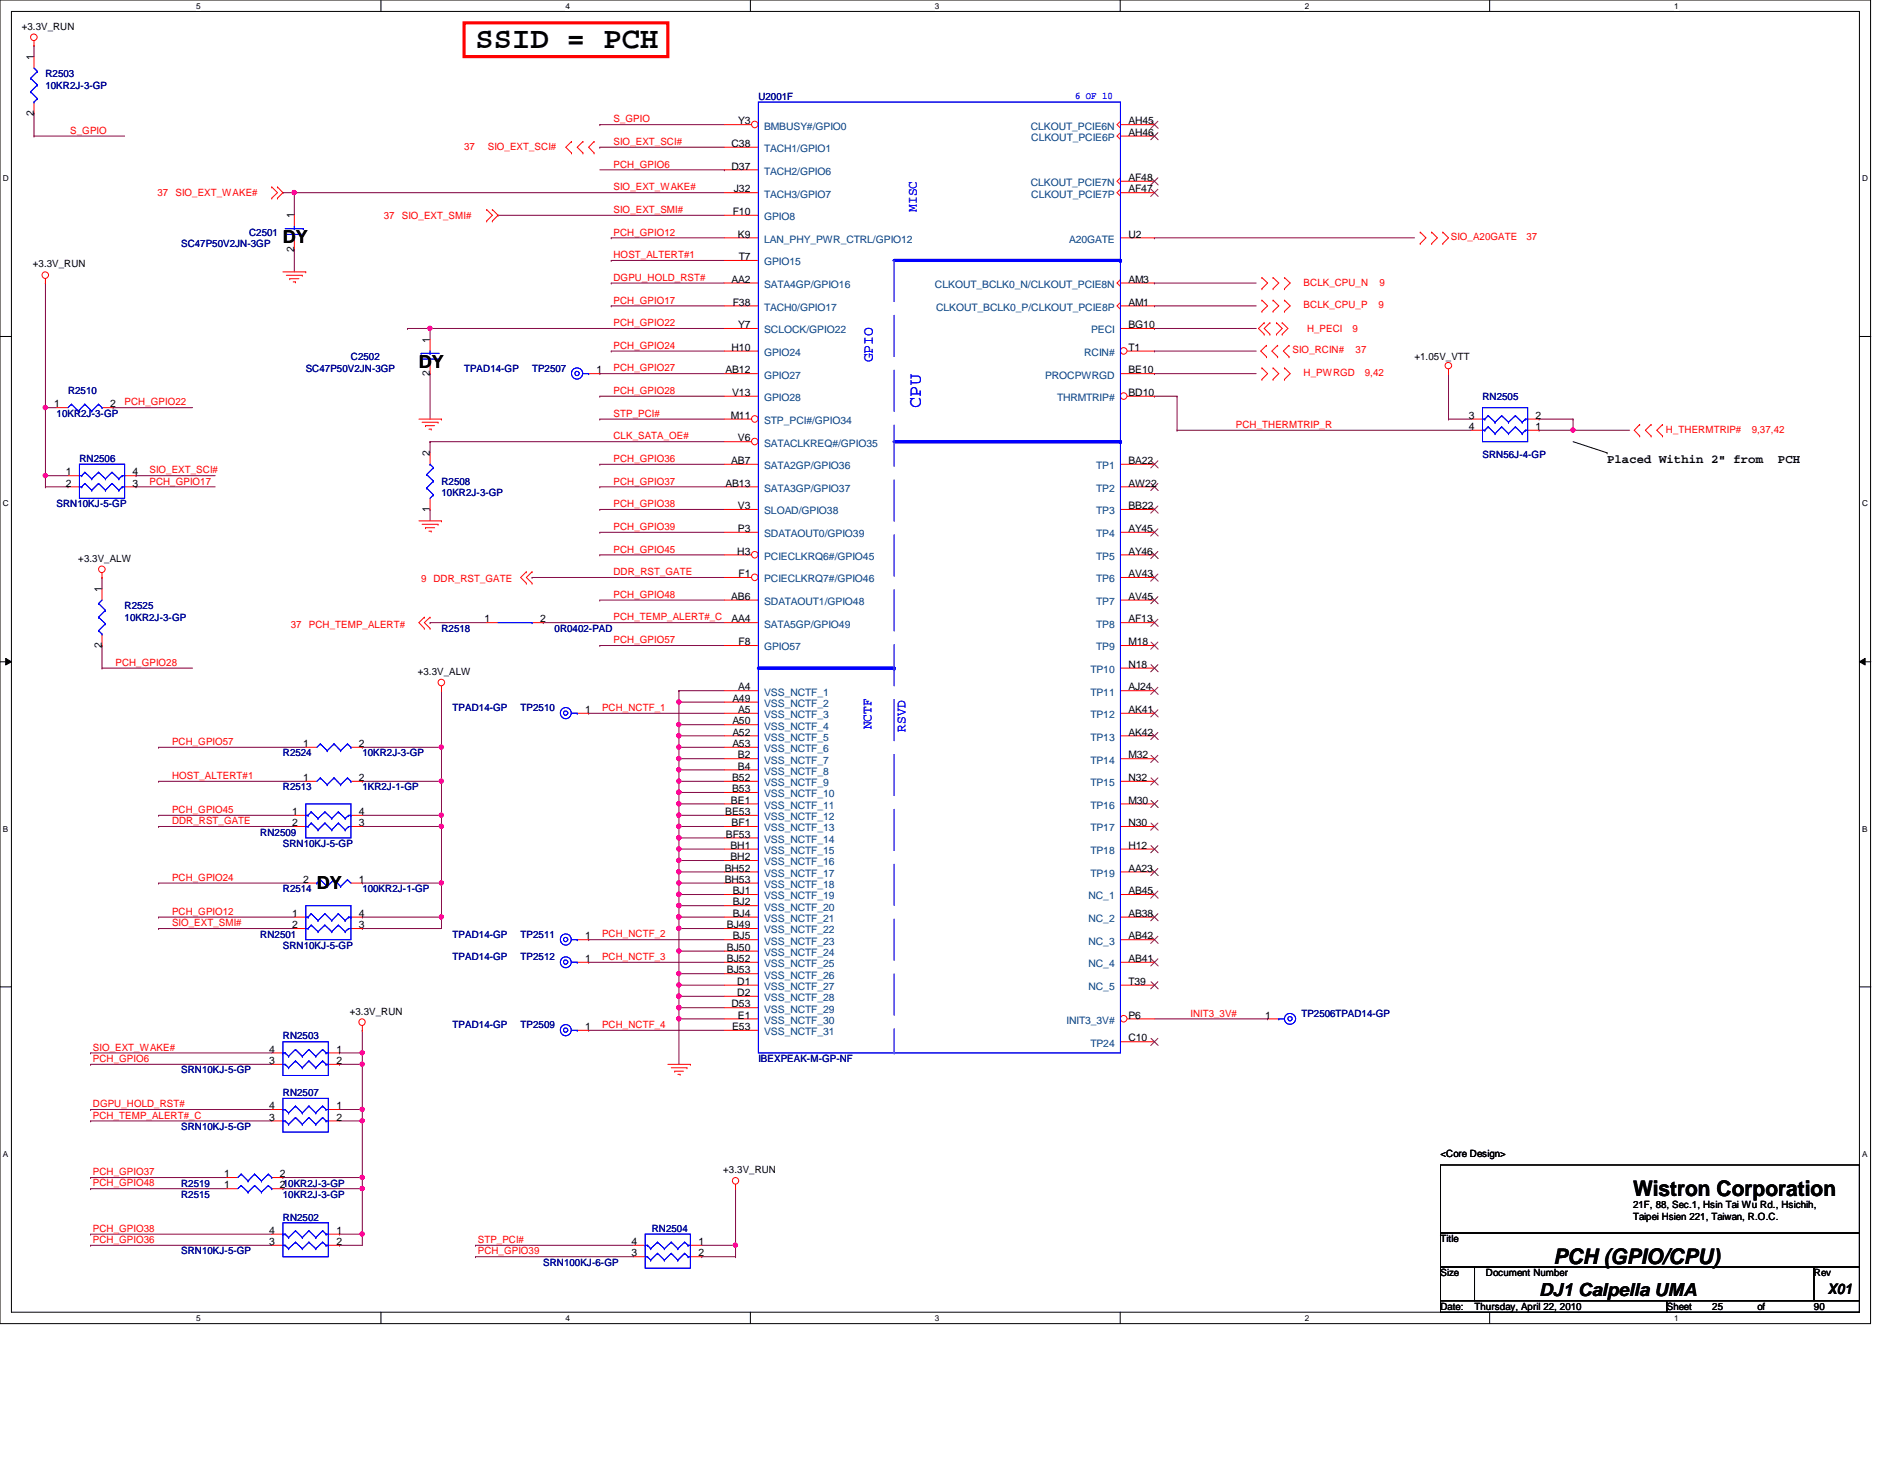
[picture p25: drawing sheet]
<svg xmlns="http://www.w3.org/2000/svg" width="279mm" height="216mm" viewBox="0 0 279 216" stroke-linecap="round" stroke-linejoin="round" font-family="sans-serif">
<defs><g id="words">
<text font-size="4.5" x="70.4" y="7.2">SSID = PCH</text>
<g font-size="3.2">
<text x="241.9" y="177.2">Wistron Corporation</text>
<text x="230.2" y="187.1">PCH (GPIO/CPU)</text>
</g>
<g font-size="2.7">
<text x="41.9" y="36">DY</text>
<text x="62.1" y="54.4">DY</text>
<text x="46.9" y="131.6">DY</text>
<text x="228" y="191.9">DJ1 Calpella UMA</text>
</g>
<text font-size="2.7" fill="#00f" x="136.4" y="60.4" transform="rotate(-90 136.4 60.4)">CPU</text>
<text font-size="2.2" fill="#00f" x="129.3" y="53.7" transform="rotate(-90 129.3 53.7)">GPIO</text>
<text font-size="2.2" x="270.8" y="191.6">X01</text>
<g font-size="2" fill="#00f">
<text x="135.8" y="31.4" transform="rotate(-90 135.8 31.4)">MISC</text>
<text x="129.1" y="108" transform="rotate(-90 129.1 108)">NCTF</text>
<text x="134.2" y="108.3" transform="rotate(-90 134.2 108.3)">RSVD</text>
</g>
<g font-size="1.8">
<text x="238.1" y="68.6">Placed Within 2&quot; from</text>
<text x="263.4" y="68.6">PCH</text>
</g>
<g font-size="1.5">
<text x="3.2" y="4.4">+3.3V_RUN</text>
<text x="5" y="8.9" transform="rotate(-90 5 8.9)">1</text>
<text x="5" y="17.1" transform="rotate(-90 5 17.1)">2</text>
<text x="108.4" y="21.8">C38</text>
<text x="109.3" y="18.4">Y3</text>
<text x="167.2" y="18.4">AH45</text>
<text x="167.2" y="20.1">AH46</text>
<text x="108.4" y="25.1">D37</text>
<text x="108.7" y="28.5">J32</text>
<text x="167.2" y="26.8">AF48</text>
<text x="167.2" y="28.5">AF47</text>
<text x="43.6" y="32.3" transform="rotate(-90 43.6 32.3)">1</text>
<text x="108.5" y="31.8">F10</text>
<text x="109.3" y="35.2">K9</text>
<text x="167.2" y="35.2">U2</text>
<text x="4.9" y="39.6">+3.3V_RUN</text>
<text x="43.6" y="37.3" transform="rotate(-90 43.6 37.3)">2</text>
<text x="108.4" y="41.9">AA2</text>
<text x="109.4" y="38.5">T7</text>
<text x="167.2" y="41.9">AM3</text>
<text x="108.5" y="45.3">F38</text>
<text x="167.2" y="45.3">AM1</text>
<text x="63.7" y="50.8" transform="rotate(-90 63.7 50.8)">1</text>
<text x="108.4" y="51.9">H10</text>
<text x="109.3" y="48.6">Y7</text>
<text x="167.2" y="51.9">T1</text>
<text x="167.2" y="48.6">BG10</text>
<text x="209.5" y="53.3">+1.05V_VTT</text>
<text x="63.7" y="55.7" transform="rotate(-90 63.7 55.7)">2</text>
<text x="88.4" y="55.3">1</text>
<text x="107.5" y="55.3">AB12</text>
<text x="108.5" y="58.6">V13</text>
<text x="167.2" y="55.3">BE10</text>
<text x="167.2" y="58.6">BD10</text>
<text x="8" y="60.3">1</text>
<text x="16.3" y="60.3">2</text>
<text x="108.2" y="62">M11</text>
<text x="109.3" y="65.4">V6</text>
<text x="217.6" y="62">3</text>
<text x="217.6" y="63.7">4</text>
<text x="227.5" y="63.7">1</text>
<text x="227.5" y="62">2</text>
<text x="9.7" y="70.4">1</text>
<text x="19.6" y="70.4">4</text>
<text x="63.7" y="67.6" transform="rotate(-90 63.7 67.6)">2</text>
<text x="108.3" y="68.7">AB7</text>
<text x="167.2" y="68.7">BA22</text>
<text x="9.7" y="72.1">2</text>
<text x="19.6" y="72.1">3</text>
<text x="63.7" y="75.8" transform="rotate(-90 63.7 75.8)">1</text>
<text x="107.5" y="72.1">AB13</text>
<text x="109.3" y="75.4">V3</text>
<text x="167.2" y="75.4">BB22</text>
<text x="167.2" y="72.1">AW22</text>
<text x="11.6" y="83.2">+3.3V_ALW</text>
<text x="109.2" y="82.1">H3</text>
<text x="109.3" y="78.8">P3</text>
<text x="167.2" y="82.1">AY46</text>
<text x="167.2" y="78.8">AY45</text>
<text x="15.1" y="87.7" transform="rotate(-90 15.1 87.7)">1</text>
<text x="108.3" y="88.8">AB6</text>
<text x="109.4" y="85.5">F1</text>
<text x="167.2" y="85.5">AV43</text>
<text x="167.2" y="88.8">AV45</text>
<text x="15.1" y="95.9" transform="rotate(-90 15.1 95.9)">2</text>
<text x="71.8" y="92.2">1</text>
<text x="80" y="92.2">2</text>
<text x="108.4" y="92.2">AA4</text>
<text x="109.4" y="95.5">F8</text>
<text x="167.2" y="95.5">M18</text>
<text x="167.2" y="92.2">AF13</text>
<text x="61.9" y="99.9">+3.3V_ALW</text>
<text x="167.2" y="98.9">N18</text>
<text x="86.7" y="105.6">1</text>
<text x="108.5" y="103.9">A49</text>
<text x="108.5" y="107.3">A50</text>
<text x="109.3" y="102.2">A4</text>
<text x="109.3" y="105.6">A5</text>
<text x="167.2" y="102.2">AJ24</text>
<text x="167.2" y="105.6">AK41</text>
<text x="44.9" y="110.6">1</text>
<text x="53.2" y="110.6">2</text>
<text x="108.5" y="108.9">A52</text>
<text x="108.5" y="110.6">A53</text>
<text x="109.3" y="112.3">B2</text>
<text x="109.3" y="114">B4</text>
<text x="167.2" y="108.9">AK42</text>
<text x="167.2" y="112.3">M32</text>
<text x="44.9" y="115.7">1</text>
<text x="53.2" y="115.7">2</text>
<text x="108.3" y="119">BE1</text>
<text x="108.5" y="115.7">B52</text>
<text x="108.5" y="117.3">B53</text>
<text x="167.2" y="119">M30</text>
<text x="167.2" y="115.7">N32</text>
<text x="43.3" y="120.7">1</text>
<text x="43.3" y="122.3">2</text>
<text x="53.2" y="122.3">3</text>
<text x="53.2" y="120.7">4</text>
<text x="107.4" y="120.7">BE53</text>
<text x="107.5" y="124">BF53</text>
<text x="108.2" y="125.7">BH1</text>
<text x="108.4" y="122.3">BF1</text>
<text x="167.2" y="122.3">N30</text>
<text x="167.2" y="125.7">H12</text>
<text x="44.9" y="130.7">2</text>
<text x="53.2" y="130.7">1</text>
<text x="107.4" y="129.1">BH52</text>
<text x="107.4" y="130.7">BH53</text>
<text x="108.2" y="127.4">BH2</text>
<text x="167.2" y="129.1">AA23</text>
<text x="43.3" y="135.8">1</text>
<text x="43.3" y="137.5">2</text>
<text x="53.2" y="137.5">3</text>
<text x="53.2" y="135.8">4</text>
<text x="107.7" y="137.5">BJ49</text>
<text x="108.5" y="132.4">BJ1</text>
<text x="108.5" y="134.1">BJ2</text>
<text x="108.5" y="135.8">BJ4</text>
<text x="167.2" y="132.4">AB45</text>
<text x="167.2" y="135.8">AB38</text>
<text x="86.7" y="142.5">1</text>
<text x="86.7" y="139.1">1</text>
<text x="107.7" y="140.8">BJ50</text>
<text x="107.7" y="142.5">BJ52</text>
<text x="108.5" y="139.1">BJ5</text>
<text x="167.2" y="139.1">AB42</text>
<text x="167.2" y="142.5">AB41</text>
<text x="107.7" y="144.1">BJ53</text>
<text x="108.4" y="149.2">D53</text>
<text x="109.2" y="145.8">D1</text>
<text x="109.2" y="147.5">D2</text>
<text x="167.2" y="145.8">T39</text>
<text x="39.9" y="155.9">4</text>
<text x="49.8" y="155.9">1</text>
<text x="51.8" y="150.2">+3.3V_RUN</text>
<text x="86.7" y="152.5">1</text>
<text x="108.5" y="152.5">E53</text>
<text x="109.3" y="150.8">E1</text>
<text x="167.2" y="150.8">P6</text>
<text x="167.2" y="154.2">C10</text>
<text x="187.4" y="150.8">1</text>
<text x="39.9" y="157.6">3</text>
<text x="49.8" y="157.6">2</text>
<text x="39.9" y="165.9">3</text>
<text x="39.9" y="164.3">4</text>
<text x="49.8" y="164.3">1</text>
<text x="49.8" y="165.9">2</text>
<text x="107.1" y="173.7">+3.3V_RUN</text>
<text x="213.4" y="171.4">&lt;Core Design&gt;</text>
<text x="33.2" y="174.3">1</text>
<text x="33.2" y="176">1</text>
<text x="41.4" y="174.3">2</text>
<text x="41.4" y="176">210KR2J-3-GP</text>
<text x="241.9" y="178.9">21F, 88, Sec.1, Hsin Tai Wu Rd., Hsichih,</text>
<text x="39.9" y="184.4">3</text>
<text x="39.9" y="182.7">4</text>
<text x="49.8" y="182.7">1</text>
<text x="49.8" y="184.4">2</text>
<text x="93.6" y="184.4">4</text>
<text x="103.5" y="184.4">1</text>
<text x="213.4" y="183.9">Title</text>
<text x="241.9" y="180.6">Taipei Hsien 221, Taiwan, R.O.C.</text>
<text x="93.6" y="186.1">3</text>
<text x="103.5" y="186.1">2</text>
<text x="213.4" y="189">Size</text>
<text x="220.1" y="189">Document Number</text>
<text x="268.7" y="189">Rev</text>
<text x="213.4" y="194">Date:</text>
<text x="218.4" y="194">Thursday, April 22, 2010</text>
<text x="246.9" y="194">Sheet</text>
<text x="253.7" y="194">25</text>
<text x="260.3" y="194">of</text>
<text x="268.7" y="194">90</text>
</g>
<g font-size="1.5" fill="#000080">
<text x="6.7" y="11.4">R2503</text>
<text x="6.7" y="13.1">10KR2J-3-GP</text>
<text x="112.4" y="14.8">U2001F</text>
<text x="36.9" y="34.9">C2501</text>
<text x="26.8" y="36.6">SC47P50V2JN-3GP</text>
<text x="52" y="53.3">C2502</text>
<text x="10.1" y="58.4">R2510</text>
<text x="45.3" y="55">SC47P50V2JN-3GP</text>
<text x="68.7" y="55">TPAD14-GP</text>
<text x="78.8" y="55">TP2507</text>
<text x="219.6" y="59.2">RN2505</text>
<text x="8.4" y="61.7">10KR2J-3-GP</text>
<text x="11.8" y="68.4">RN2506</text>
<text x="65.4" y="71.8">R2508</text>
<text x="219.6" y="67.8">SRN56J-4-GP</text>
<text x="8.4" y="75.1">SRN10KJ-5-GP</text>
<text x="65.4" y="73.4">10KR2J-3-GP</text>
<text x="18.5" y="90.2">R2525</text>
<text x="18.5" y="91.9">10KR2J-3-GP</text>
<text x="65.4" y="93.6">R2518</text>
<text x="82.2" y="93.6">0R0402-PAD</text>
<text x="67.1" y="105.3">TPAD14-GP</text>
<text x="77.1" y="105.3">TP2510</text>
<text x="41.9" y="112">R2524</text>
<text x="53.7" y="112">10KR2J-3-GP</text>
<text x="41.9" y="117.1">R2513</text>
<text x="53.7" y="117.1">1KR2J-1-GP</text>
<text x="38.6" y="123.7">RN2509</text>
<text x="41.9" y="125.4">SRN10KJ-5-GP</text>
<text x="41.9" y="132.1">R2514</text>
<text x="53.7" y="132.1">100KR2J-1-GP</text>
<text x="38.6" y="138.9">RN2501</text>
<text x="41.9" y="140.5">SRN10KJ-5-GP</text>
<text x="67.1" y="142.2">TPAD14-GP</text>
<text x="67.1" y="138.9">TPAD14-GP</text>
<text x="77.1" y="142.2">TP2512</text>
<text x="77.1" y="138.9">TP2511</text>
<text x="41.9" y="153.9">RN2503</text>
<text x="67.1" y="152.2">TPAD14-GP</text>
<text x="77.1" y="152.2">TP2509</text>
<text x="192.8" y="150.6">TP2506TPAD14-GP</text>
<text x="26.8" y="159">SRN10KJ-5-GP</text>
<text x="112.4" y="157.3">IBEXPEAK-M-GP-NF</text>
<text x="26.8" y="167.3">SRN10KJ-5-GP</text>
<text x="41.9" y="162.3">RN2507</text>
<text x="26.8" y="175.7">R2519</text>
<text x="26.8" y="177.4">R2515</text>
<text x="41.9" y="177.4">10KR2J-3-GP</text>
<text x="26.8" y="185.8">SRN10KJ-5-GP</text>
<text x="41.9" y="180.8">RN2502</text>
<text x="96.6" y="182.4">RN2504</text>
<text x="80.5" y="187.5">SRN100KJ-6-GP</text>
</g>
<text font-size="1.5" fill="#00f" x="159.3" y="14.6">6 OF 10</text>
<g font-size="1.5" fill="#f00">
<text x="10.4" y="19.8">S_GPIO</text>
<text x="68.7" y="22.1">37</text>
<text x="72.3" y="22.1">SIO_EXT_SCI#</text>
<text x="90.9" y="18.1">S_GPIO</text>
<text x="90.9" y="21.5">SIO_EXT_SCI#</text>
<text x="23.3" y="29">37</text>
<text x="26" y="29">SIO_EXT_WAKE#</text>
<text x="90.9" y="28.2">SIO_EXT_WAKE#</text>
<text x="90.9" y="24.8">PCH_GPIO6</text>
<text x="56.9" y="32.4">37</text>
<text x="59.5" y="32.4">SIO_EXT_SMI#</text>
<text x="90.9" y="31.5">SIO_EXT_SMI#</text>
<text x="90.9" y="34.9">PCH_GPIO12</text>
<text x="214.9" y="35.6">SIO_A20GATE</text>
<text x="226.1" y="35.6">37</text>
<text x="90.9" y="41.6">DGPU_HOLD_RST#</text>
<text x="90.9" y="38.2">HOST_ALTERT#1</text>
<text x="90.9" y="45">PCH_GPIO17</text>
<text x="193.1" y="42.3">BCLK_CPU_N</text>
<text x="193.1" y="45.6">BCLK_CPU_P</text>
<text x="204.2" y="45.6">9</text>
<text x="204.4" y="42.3">9</text>
<text x="90.9" y="48.3">PCH_GPIO22</text>
<text x="90.9" y="51.6">PCH_GPIO24</text>
<text x="191.5" y="52.3">SIO_RCIN#</text>
<text x="193.6" y="49.1">H_PECI</text>
<text x="200.4" y="49.1">9</text>
<text x="200.8" y="52.3">37</text>
<text x="90.9" y="58.3">PCH_GPIO28</text>
<text x="90.9" y="55">PCH_GPIO27</text>
<text x="193.1" y="55.7">H_PWRGD</text>
<text x="202.2" y="55.7">9,42</text>
<text x="18.5" y="60">PCH_GPIO22</text>
<text x="90.9" y="65.1">CLK_SATA_OE#</text>
<text x="90.9" y="61.7">STP_PCI#</text>
<text x="183.1" y="63.4">PCH_THERMTRIP_R</text>
<text x="246.8" y="64.1">H_THERMTRIP#</text>
<text x="259.5" y="64.1">9,37,42</text>
<text x="22.1" y="71.8">PCH_GPIO17</text>
<text x="22.1" y="70.1">SIO_EXT_SCI#</text>
<text x="90.9" y="68.4">PCH_GPIO36</text>
<text x="90.9" y="71.8">PCH_GPIO37</text>
<text x="90.9" y="75.1">PCH_GPIO38</text>
<text x="90.9" y="78.5">PCH_GPIO39</text>
<text x="90.9" y="81.8">PCH_GPIO45</text>
<text x="62.4" y="86.2">9 DDR_RST_GATE</text>
<text x="90.9" y="88.5">PCH_GPIO48</text>
<text x="90.9" y="85.2">DDR_RST_GATE</text>
<text x="43.1" y="92.9">37</text>
<text x="45.8" y="92.9">PCH_TEMP_ALERT#</text>
<text x="90.9" y="91.9">PCH_TEMP_ALERT#_C</text>
<text x="90.9" y="95.2">PCH_GPIO57</text>
<text x="17.1" y="98.6">PCH_GPIO28</text>
<text x="89.2" y="105.3">PCH_NCTF_1</text>
<text x="25.5" y="110.3">PCH_GPIO57</text>
<text x="25.5" y="115.4">HOST_ALTERT#1</text>
<text x="25.5" y="120.4">PCH_GPIO45</text>
<text x="25.5" y="122">DDR_RST_GATE</text>
<text x="25.5" y="130.4">PCH_GPIO24</text>
<text x="25.5" y="137.2">SIO_EXT_SMI#</text>
<text x="25.5" y="135.5">PCH_GPIO12</text>
<text x="89.2" y="138.8">PCH_NCTF_2</text>
<text x="89.2" y="142.2">PCH_NCTF_3</text>
<text x="13.8" y="155.6">SIO_EXT_WAKE#</text>
<text x="89.2" y="152.2">PCH_NCTF_4</text>
<text x="176.4" y="150.5">INIT3_3V#</text>
<text x="13.8" y="157.3">PCH_GPIO6</text>
<text x="13.8" y="164">DGPU_HOLD_RST#</text>
<text x="13.8" y="165.7">PCH_TEMP_ALERT#_C</text>
<text x="13.8" y="174">PCH_GPIO37</text>
<text x="13.8" y="175.7">PCH_GPIO48</text>
<text x="13.8" y="184.1">PCH_GPIO36</text>
<text x="13.8" y="182.4">PCH_GPIO38</text>
<text x="70.8" y="185.8">PCH_GPIO39</text>
<text x="70.8" y="184.1">STP_PCI#</text>
</g>
<g font-size="1.5" fill="#004080">
<text x="113.2" y="19.2">BMBUSY#/GPIO0</text>
<text x="113.2" y="22.5">TACH1/GPIO1</text>
<text x="152.7" y="19.2">CLKOUT_PCIE6N</text>
<text x="152.8" y="20.9">CLKOUT_PCIE6P</text>
<text x="113.2" y="25.9">TACH2/GPIO6</text>
<text x="113.2" y="29.3">TACH3/GPIO7</text>
<text x="152.7" y="27.6">CLKOUT_PCIE7N</text>
<text x="152.8" y="29.3">CLKOUT_PCIE7P</text>
<text x="113.2" y="35.9">LAN_PHY_PWR_CTRL/GPIO12</text>
<text x="113.2" y="32.6">GPIO8</text>
<text x="158.4" y="35.9">A20GATE</text>
<text x="113.2" y="39.3">GPIO15</text>
<text x="113.2" y="46">TACH0/GPIO17</text>
<text x="113.2" y="42.6">SATA4GP/GPIO16</text>
<text x="138.5" y="42.6">CLKOUT_BCLK0_N/CLKOUT_PCIE8N</text>
<text x="138.7" y="46">CLKOUT_BCLK0_P/CLKOUT_PCIE8P</text>
<text x="113.2" y="52.7">GPIO24</text>
<text x="113.2" y="49.4">SCLOCK/GPIO22</text>
<text x="160.6" y="52.7">RCIN#</text>
<text x="161.6" y="49.4">PECI</text>
<text x="113.2" y="56">GPIO27</text>
<text x="113.2" y="59.4">GPIO28</text>
<text x="154.8" y="56">PROCPWRGD</text>
<text x="156.6" y="59.4">THRMTRIP#</text>
<text x="113.2" y="62.8">STP_PCI#/GPIO34</text>
<text x="113.2" y="69.5">SATA2GP/GPIO36</text>
<text x="113.2" y="66.1">SATACLKREQ#/GPIO35</text>
<text x="162.4" y="69.5">TP1</text>
<text x="113.2" y="72.8">SATA3GP/GPIO37</text>
<text x="113.2" y="76.2">SLOAD/GPIO38</text>
<text x="162.4" y="76.2">TP3</text>
<text x="162.4" y="72.8">TP2</text>
<text x="113.2" y="79.5">SDATAOUT0/GPIO39</text>
<text x="113.2" y="82.9">PCIECLKRQ6#/GPIO45</text>
<text x="162.4" y="82.9">TP5</text>
<text x="162.4" y="79.5">TP4</text>
<text x="113.2" y="89.6">SDATAOUT1/GPIO48</text>
<text x="113.2" y="86.2">PCIECLKRQ7#/GPIO46</text>
<text x="162.4" y="86.2">TP6</text>
<text x="162.4" y="89.6">TP7</text>
<text x="113.2" y="92.9">SATA5GP/GPIO49</text>
<text x="162.4" y="92.9">TP8</text>
<text x="113.2" y="96.3">GPIO57</text>
<text x="161.5" y="99.7">TP10</text>
<text x="162.4" y="96.3">TP9</text>
<text x="113.2" y="103">VSS_NCTF_1</text>
<text x="113.2" y="104.7">VSS_NCTF_2</text>
<text x="113.2" y="106.3">VSS_NCTF_3</text>
<text x="161.5" y="103">TP11</text>
<text x="161.5" y="106.3">TP12</text>
<text x="113.2" y="108">VSS_NCTF_4</text>
<text x="113.2" y="109.7">VSS_NCTF_5</text>
<text x="113.2" y="111.4">VSS_NCTF_6</text>
<text x="113.2" y="113.1">VSS_NCTF_7</text>
<text x="161.5" y="109.7">TP13</text>
<text x="161.5" y="113.1">TP14</text>
<text x="113.2" y="114.7">VSS_NCTF_8</text>
<text x="113.2" y="116.4">VSS_NCTF_9</text>
<text x="113.2" y="118.1">VSS_NCTF_10</text>
<text x="113.2" y="119.8">VSS_NCTF_11</text>
<text x="161.5" y="119.8">TP16</text>
<text x="161.5" y="116.4">TP15</text>
<text x="113.2" y="121.5">VSS_NCTF_12</text>
<text x="113.2" y="123.1">VSS_NCTF_13</text>
<text x="113.2" y="124.8">VSS_NCTF_14</text>
<text x="161.5" y="123.1">TP17</text>
<text x="113.2" y="126.4">VSS_NCTF_15</text>
<text x="113.2" y="128.1">VSS_NCTF_16</text>
<text x="113.2" y="129.8">VSS_NCTF_17</text>
<text x="113.2" y="131.5">VSS_NCTF_18</text>
<text x="161.5" y="129.8">TP19</text>
<text x="161.5" y="126.4">TP18</text>
<text x="113.2" y="133.2">VSS_NCTF_19</text>
<text x="113.2" y="134.8">VSS_NCTF_20</text>
<text x="113.2" y="136.5">VSS_NCTF_21</text>
<text x="161.2" y="133.2">NC_1</text>
<text x="161.2" y="136.5">NC_2</text>
<text x="113.2" y="138.2">VSS_NCTF_22</text>
<text x="113.2" y="139.9">VSS_NCTF_23</text>
<text x="113.2" y="141.6">VSS_NCTF_24</text>
<text x="113.2" y="143.2">VSS_NCTF_25</text>
<text x="161.2" y="139.9">NC_3</text>
<text x="161.2" y="143.2">NC_4</text>
<text x="113.2" y="144.9">VSS_NCTF_26</text>
<text x="113.2" y="146.6">VSS_NCTF_27</text>
<text x="113.2" y="148.3">VSS_NCTF_28</text>
<text x="113.2" y="149.9">VSS_NCTF_29</text>
<text x="161.2" y="146.6">NC_5</text>
<text x="113.2" y="151.6">VSS_NCTF_30</text>
<text x="113.2" y="153.3">VSS_NCTF_31</text>
<text x="158" y="151.6">INIT3_3V#</text>
<text x="161.5" y="155">TP24</text>
</g>
<g font-size="1.2">
<text x="29" y="1.3">5</text>
<text x="83.8" y="1.3">4</text>
<text x="138.5" y="1.3">3</text>
<text x="193.3" y="1.3">2</text>
<text x="248" y="1.3">1</text>
<text x=".4" y="26.8">D</text>
<text x="275.9" y="26.8">D</text>
<text x=".4" y="75">C</text>
<text x="275.9" y="75">C</text>
<text x=".4" y="123.1">B</text>
<text x="275.9" y="123.1">B</text>
<text x=".4" y="171.3">A</text>
<text x="275.9" y="171.3">A</text>
<text x="29" y="195.6">5</text>
<text x="83.8" y="195.6">4</text>
<text x="138.5" y="195.6">3</text>
<text x="193.3" y="195.6">2</text>
<text x="248" y="195.6">1</text>
</g>
</g></defs>
<path d="M0 0h277.1v196h-277.1zM1.7 1.7h273.8v192.6h-273.8z" fill="none" stroke="#000" stroke-width=".15"/>
<g fill="#fff">
<path d="M29 .2h.7v1.3h-.7z"/>
<path d="M29 194.5h.7v1.3h-.7z"/>
</g>
<path d="M56.4 0v1.7M56.4 194.3v1.7" fill="none" stroke="#000" stroke-width=".15"/>
<g fill="#fff">
<path d="M83.8 .2h.6v1.3h-.6z"/>
<path d="M83.8 194.5h.6v1.3h-.6z"/>
</g>
<path d="M111.2 0v1.7M111.2 194.3v1.7" fill="none" stroke="#000" stroke-width=".15"/>
<g fill="#fff">
<path d="M138.5 .2h.6v1.3h-.6z"/>
<path d="M138.5 194.5h.6v1.3h-.6z"/>
</g>
<path d="M165.9 0v1.7M165.9 194.3v1.7" fill="none" stroke="#000" stroke-width=".15"/>
<g fill="#fff">
<path d="M193.3 .2h.6v1.3h-.6z"/>
<path d="M193.3 194.5h.6v1.3h-.6z"/>
</g>
<path d="M220.7 0v1.7M220.7 194.3v1.7" fill="none" stroke="#000" stroke-width=".15"/>
<g fill="#fff">
<path d="M248 .2h.7v1.3h-.7z"/>
<path d="M248 194.5h.7v1.3h-.7z"/>
<path d="M.4 25.7h.9v1.4h-.9z"/>
<path d="M275.9 25.7h.8v1.4h-.8z"/>
<path d="M.4 73.9h.9v1.3h-.9z"/>
<path d="M275.9 73.9h.8v1.3h-.8z"/>
</g>
<path d="M0 49.8h1.7M275.5 49.8h1.7" fill="none" stroke="#000" stroke-width=".15"/>
<g fill="#fff">
<path d="M.4 122h.8v1.4h-.8z"/>
<path d="M275.9 122h.7v1.4h-.7z"/>
</g>
<path d="M0 98h1.7M.8 97.5l.9 .5-.9 .5zM275.5 98l.8-.5v1zM275.5 98h1.7" fill="none" stroke="#000" stroke-width=".15"/>
<path d="M.8 97.5l.9 .5-.9 .5zM275.5 98l.8-.5v1z" fill="#000"/>
<g fill="#fff">
<path d="M.4 170.2h.8v1.3h-.8z"/>
<path d="M275.9 170.2h.7v1.3h-.7z"/>
</g>
<path d="M0 146.1h1.7M275.5 146.1h1.7" fill="none" stroke="#000" stroke-width=".15"/>
<path d="M100.6 102.3h.1M100.6 104h.1M100.6 102.3h6.7M100.6 102.3v1.7M100.6 104h6.7" fill="none" stroke="#800040" stroke-width=".15"/>
<circle cx="100.6" cy="103.9" r=".32" fill="#f0f"/>
<circle cx="100.6" cy="103.9" r=".32" fill="none" stroke="#f0f" stroke-width=".15"/>
<path d="M87.2 105.6h.1M87.2 105.6h20.1M100.6 107.3h.1M100.6 107.3h6.7" fill="none" stroke="#800040" stroke-width=".15"/>
<circle cx="100.6" cy="107.3" r=".32" fill="#f0f"/>
<circle cx="100.6" cy="107.3" r=".32" fill="none" stroke="#f0f" stroke-width=".15"/>
<path d="M100.6 107.3h.1M100.6 109h.1M100.6 110.7h.1M100.6 107.3v1.7M100.6 110.7v1.7M100.6 109h6.7M100.6 110.7h6.7" fill="none" stroke="#800040" stroke-width=".15"/>
<circle cx="100.6" cy="110.6" r=".32" fill="#f0f"/>
<circle cx="100.6" cy="110.6" r=".32" fill="none" stroke="#f0f" stroke-width=".15"/>
<path d="M100.6 112.4h.1M100.6 112.4h6.7" fill="none" stroke="#800040" stroke-width=".15"/>
<circle cx="100.6" cy="112.3" r=".32" fill="#f0f"/>
<circle cx="100.6" cy="112.3" r=".32" fill="none" stroke="#f0f" stroke-width=".15"/>
<path d="M100.6 112.4h.1M100.6 114h.1M100.6 112.4v1.6M100.6 114h6.7" fill="none" stroke="#800040" stroke-width=".15"/>
<circle cx="100.6" cy="114" r=".32" fill="#f0f"/>
<circle cx="100.6" cy="114" r=".32" fill="none" stroke="#f0f" stroke-width=".15"/>
<path d="M100.6 114h.1M100.6 115.7h.1M100.6 114v1.7M100.6 115.7h6.7" fill="none" stroke="#800040" stroke-width=".15"/>
<circle cx="100.6" cy="115.7" r=".32" fill="#f0f"/>
<circle cx="100.6" cy="115.7" r=".32" fill="none" stroke="#f0f" stroke-width=".15"/>
<path d="M100.6 115.7h.1M100.6 117.3h.1M100.6 115.7v1.6M100.6 117.3h6.7" fill="none" stroke="#800040" stroke-width=".15"/>
<circle cx="100.6" cy="117.3" r=".32" fill="#f0f"/>
<circle cx="100.6" cy="117.3" r=".32" fill="none" stroke="#f0f" stroke-width=".15"/>
<path d="M100.6 119h.1M100.6 119v1.7" fill="none" stroke="#800040" stroke-width=".15"/>
<circle cx="100.6" cy="119" r=".32" fill="#f0f"/>
<circle cx="100.6" cy="119" r=".32" fill="none" stroke="#f0f" stroke-width=".15"/>
<path d="M100.6 119h.1M100.6 119h6.7M100.6 129.1h.1M100.6 129.1h6.7" fill="none" stroke="#800040" stroke-width=".15"/>
<circle cx="100.6" cy="129.1" r=".32" fill="#f0f"/>
<circle cx="100.6" cy="129.1" r=".32" fill="none" stroke="#f0f" stroke-width=".15"/>
<path d="M100.6 130.8h.1M100.6 130.8h6.7" fill="none" stroke="#800040" stroke-width=".15"/>
<circle cx="100.6" cy="130.7" r=".32" fill="#f0f"/>
<circle cx="100.6" cy="130.7" r=".32" fill="none" stroke="#f0f" stroke-width=".15"/>
<path d="M100.6 120.7h.1M100.6 120.7h6.7" fill="none" stroke="#800040" stroke-width=".15"/>
<circle cx="100.6" cy="120.7" r=".32" fill="#f0f"/>
<circle cx="100.6" cy="120.7" r=".32" fill="none" stroke="#f0f" stroke-width=".15"/>
<path d="M100.6 132.5h.1M100.6 132.5h6.7" fill="none" stroke="#800040" stroke-width=".15"/>
<circle cx="100.6" cy="132.4" r=".32" fill="#f0f"/>
<circle cx="100.6" cy="132.4" r=".32" fill="none" stroke="#f0f" stroke-width=".15"/>
<path d="M100.6 134.1h.1M100.6 134.1h6.7" fill="none" stroke="#800040" stroke-width=".15"/>
<circle cx="100.6" cy="134.1" r=".32" fill="#f0f"/>
<circle cx="100.6" cy="134.1" r=".32" fill="none" stroke="#f0f" stroke-width=".15"/>
<path d="M100.6 122.4h.1M100.6 122.4h6.7" fill="none" stroke="#800040" stroke-width=".15"/>
<circle cx="100.6" cy="122.4" r=".32" fill="#f0f"/>
<circle cx="100.6" cy="122.4" r=".32" fill="none" stroke="#f0f" stroke-width=".15"/>
<path d="M100.6 135.8h.1M100.6 135.8h6.7" fill="none" stroke="#800040" stroke-width=".15"/>
<circle cx="100.6" cy="135.8" r=".32" fill="#f0f"/>
<circle cx="100.6" cy="135.8" r=".32" fill="none" stroke="#f0f" stroke-width=".15"/>
<path d="M100.6 124.1h.1M100.6 124.1h6.7" fill="none" stroke="#800040" stroke-width=".15"/>
<circle cx="100.6" cy="124.1" r=".32" fill="#f0f"/>
<circle cx="100.6" cy="124.1" r=".32" fill="none" stroke="#f0f" stroke-width=".15"/>
<path d="M100.6 137.5h.1M100.6 137.5h6.7" fill="none" stroke="#800040" stroke-width=".15"/>
<circle cx="100.6" cy="137.5" r=".32" fill="#f0f"/>
<circle cx="100.6" cy="137.5" r=".32" fill="none" stroke="#f0f" stroke-width=".15"/>
<path d="M100.6 125.7h.1M100.6 127.4h.1M100.6 125.7h6.7M100.6 127.4h6.7" fill="none" stroke="#800040" stroke-width=".15"/>
<circle cx="100.6" cy="127.4" r=".32" fill="#f0f"/>
<circle cx="100.6" cy="127.4" r=".32" fill="none" stroke="#f0f" stroke-width=".15"/>
<path d="M100.6 120.7h.1M100.6 125.7h.1M100.6 120.7v1.7M100.6 125.7v1.7" fill="none" stroke="#800040" stroke-width=".15"/>
<circle cx="100.6" cy="125.7" r=".32" fill="#f0f"/>
<circle cx="100.6" cy="125.7" r=".32" fill="none" stroke="#f0f" stroke-width=".15"/>
<path d="M100.6 122.4h.1M100.6 130.8h.1M100.6 132.5h.1M100.6 122.4v1.7M100.6 130.8v3.3" fill="none" stroke="#800040" stroke-width=".15"/>
<circle cx="100.6" cy="132.4" r=".32" fill="#f0f"/>
<circle cx="100.6" cy="132.4" r=".32" fill="none" stroke="#f0f" stroke-width=".15"/>
<path d="M100.6 134.1h.1M100.6 134.1v1.7" fill="none" stroke="#800040" stroke-width=".15"/>
<circle cx="100.6" cy="134.1" r=".32" fill="#f0f"/>
<circle cx="100.6" cy="134.1" r=".32" fill="none" stroke="#f0f" stroke-width=".15"/>
<path d="M100.6 147.5h.1M100.6 147.5h6.7" fill="none" stroke="#800040" stroke-width=".15"/>
<circle cx="100.6" cy="147.5" r=".32" fill="#f0f"/>
<circle cx="100.6" cy="147.5" r=".32" fill="none" stroke="#f0f" stroke-width=".15"/>
<path d="M100.6 149.2h.1M100.6 149.2h6.7" fill="none" stroke="#800040" stroke-width=".15"/>
<circle cx="100.6" cy="149.2" r=".32" fill="#f0f"/>
<circle cx="100.6" cy="149.2" r=".32" fill="none" stroke="#f0f" stroke-width=".15"/>
<path d="M87.2 139.1h.1M87.2 139.1h20.1M100.6 150.9h.1M100.6 150.9h6.7" fill="none" stroke="#800040" stroke-width=".15"/>
<circle cx="100.6" cy="150.8" r=".32" fill="#f0f"/>
<circle cx="100.6" cy="150.8" r=".32" fill="none" stroke="#f0f" stroke-width=".15"/>
<path d="M87.2 152.6h.1M87.2 152.6h20.1M100.6 140.8h.1M100.6 140.8h6.7" fill="none" stroke="#800040" stroke-width=".15"/>
<circle cx="100.6" cy="140.8" r=".32" fill="#f0f"/>
<circle cx="100.6" cy="140.8" r=".32" fill="none" stroke="#f0f" stroke-width=".15"/>
<path d="M87.2 142.5h.1M87.2 142.5h20.1M100.6 144.2h.1M100.6 144.2h6.7" fill="none" stroke="#800040" stroke-width=".15"/>
<circle cx="100.6" cy="144.2" r=".32" fill="#f0f"/>
<circle cx="100.6" cy="144.2" r=".32" fill="none" stroke="#f0f" stroke-width=".15"/>
<path d="M100.6 145.9h.1M100.6 145.9h6.7M100.6 145.9v1.6" fill="none" stroke="#800040" stroke-width=".15"/>
<circle cx="100.6" cy="145.9" r=".32" fill="#f0f"/>
<circle cx="100.6" cy="145.9" r=".32" fill="none" stroke="#f0f" stroke-width=".15"/>
<path d="M100.6 147.5h.1M100.6 147.5v1.7" fill="none" stroke="#800040" stroke-width=".15"/>
<circle cx="100.6" cy="147.5" r=".32" fill="#f0f"/>
<circle cx="100.6" cy="147.5" r=".32" fill="none" stroke="#f0f" stroke-width=".15"/>
<path d="M100.6 149.2h.1M100.6 149.2v1.7" fill="none" stroke="#800040" stroke-width=".15"/>
<circle cx="100.6" cy="149.2" r=".32" fill="#f0f"/>
<circle cx="100.6" cy="149.2" r=".32" fill="none" stroke="#f0f" stroke-width=".15"/>
<path d="M171 55.3h.1M171 52h.1M171 55.3h15.1M171 52h15.1M233 62.1h.1M233 62.1v1.6" fill="none" stroke="#800040" stroke-width=".15"/>
<circle cx="233" cy="63.7" r=".32" fill="#f0f"/>
<circle cx="233" cy="63.7" r=".32" fill="none" stroke="#f0f" stroke-width=".15"/>
<g fill="none" stroke="#800040" stroke-width=".15">
<path d="M88.9 58.7h.1M88.9 58.7h18.4M171 58.7h.1M171 41.9h.1M171 45.3h.1M171 48.6h.1M171 58.7h3.4M171 41.9h15.1M171 45.3h15.1M171 48.6h15.1M174.4 58.7h.1M174.4 58.7v5"/>
<path d="M214.6 55.3h.1M214.6 55.3v6.8M63.7 65.4h.1M63.7 65.4h43.6M88.9 78.8h.1M88.9 78.8h18.4M174.4 63.7h.1M174.4 63.7h43.5M228 63.7h.1M228 63.7h5M100.6 124.1h.1M100.6 124.1v1.6"/>
<path d="M100.6 144.2h.1M100.6 144.2v1.7"/>
</g>
<circle cx="100.6" cy="124.1" r=".32" fill="#f0f"/>
<circle cx="100.6" cy="124.1" r=".32" fill="none" stroke="#f0f" stroke-width=".15"/>
<path d="M100.6 109h.1M100.6 109v1.7" fill="none" stroke="#800040" stroke-width=".15"/>
<circle cx="100.6" cy="108.9" r=".32" fill="#f0f"/>
<circle cx="100.6" cy="108.9" r=".32" fill="none" stroke="#f0f" stroke-width=".15"/>
<path d="M100.6 135.8h.1M100.6 135.8v1.7" fill="none" stroke="#800040" stroke-width=".15"/>
<circle cx="100.6" cy="135.8" r=".32" fill="#f0f"/>
<circle cx="100.6" cy="135.8" r=".32" fill="none" stroke="#f0f" stroke-width=".15"/>
<path d="M100.6 117.3h.1M100.6 117.3v1.7" fill="none" stroke="#800040" stroke-width=".15"/>
<circle cx="100.6" cy="117.3" r=".32" fill="#f0f"/>
<circle cx="100.6" cy="117.3" r=".32" fill="none" stroke="#f0f" stroke-width=".15"/>
<g fill="none" stroke="#800040" stroke-width=".15">
<path d="M5 6.7h.1M5 6.7v1.7M88.9 18.5h.1M88.9 18.5h18.4M5 20.2h.1M5 20.2h13.5M43.6 28.5h.1M43.6 28.5h63.7M88.9 21.8h.1M88.9 21.8h18.4M90.6 38.6h.1M90.6 38.6h16.7"/>
<path d="M171 35.2h.1M171 35.2h38.5M90.6 41.9h.1M90.6 41.9h16.7M88.9 68.7h.1M88.9 72.1h.1M88.9 62.1h.1M88.9 68.7h18.4M88.9 72.1h18.4M88.9 62.1h18.4M80.5 92.2h.1M80.5 92.2h26.8"/>
<path d="M88.9 95.6h.1M88.9 82.2h.1M88.9 95.6h18.4M88.9 82.2h18.4M23.5 115.7h.1M23.5 115.7h21.8M53.7 115.7h.1M53.7 115.7h11.7M171 150.9h16.8M187.8 150.9h.1M13.4 164.3h.1M13.4 174.4h.1"/>
<path d="M13.4 164.3h26.9M13.4 174.4h20.1"/>
</g>
<circle cx="43.6" cy="28.5" r=".32" fill="#f0f"/>
<circle cx="43.6" cy="28.5" r=".32" fill="none" stroke="#f0f" stroke-width=".15"/>
<g fill="none" stroke="#800040" stroke-width=".15">
<path d="M5 16.8h.1M5 16.8v3.4M41.9 28.5h.1M41.9 28.5h1.7M43.6 28.5h.1M43.6 36.9h.1M43.6 28.5v3.4M43.6 36.9v3.4M73.8 31.9h.1M73.8 31.9h33.5M63.7 48.6h.1M63.7 48.6h43.6"/>
<path d="M90.6 45.3h.1M90.6 45.3h16.7"/>
</g>
<circle cx="63.7" cy="48.6" r=".32" fill="#f0f"/>
<circle cx="63.7" cy="48.6" r=".32" fill="none" stroke="#f0f" stroke-width=".15"/>
<g fill="none" stroke="#800040" stroke-width=".15">
<path d="M60.4 48.6h.1M60.4 48.6h3.3M63.7 55.3h.1M63.7 48.6h.1M63.7 48.6v1.7M63.7 55.3v6.8M88.9 55.3h.1M88.9 55.3h18.4M90.6 52h.1M90.6 52h16.7M16.8 60.4h.1M16.8 60.4h11.7"/>
<path d="M20.2 72.1h.1M20.2 72.1h11.7M23.5 110.7h.1M23.5 110.7h21.8M53.7 110.7h.1M53.7 110.7h11.7M65.4 102.3h.1M65.4 110.7h.1M65.4 102.3v13.4M53.7 130.8h.1M53.7 130.8h11.7"/>
</g>
<circle cx="65.4" cy="110.6" r=".32" fill="#f0f"/>
<circle cx="65.4" cy="110.6" r=".32" fill="none" stroke="#f0f" stroke-width=".15"/>
<g fill="none" stroke="#800040" stroke-width=".15">
<path d="M88.9 75.4h.1M88.9 75.4h18.4M88.9 88.9h.1M88.9 88.9h18.4M53.7 135.8h.1M53.7 137.5h.1M53.7 135.8h11.7M65.4 130.8h.1M65.4 135.8h.1M65.4 130.8v6.7h-11.7M13.4 176h.1M13.4 176h20.1"/>
<path d="M13.4 184.4h.1M13.4 184.4h26.9M50.3 182.8h.1M50.3 184.4h.1M50.3 182.8h3.4M53.7 182.8h.1M53.7 182.8v1.6h-3.4"/>
</g>
<circle cx="65.4" cy="135.8" r=".32" fill="#f0f"/>
<circle cx="65.4" cy="135.8" r=".32" fill="none" stroke="#f0f" stroke-width=".15"/>
<g fill="none" stroke="#800040" stroke-width=".15">
<path d="M20.2 70.4h.1M20.2 70.4h11.7M233 63.7h.1M233 63.7h8.4M23.5 137.5h.1M23.5 135.8h.1M23.5 120.7h.1M23.5 137.5h20.1M23.5 135.8h20.1M23.5 120.7h20.1M65.4 122.4h.1M65.4 122.4v8.4"/>
<path d="M13.4 182.8h.1M13.4 182.8h26.9"/>
</g>
<circle cx="65.4" cy="130.7" r=".32" fill="#f0f"/>
<circle cx="65.4" cy="130.7" r=".32" fill="none" stroke="#f0f" stroke-width=".15"/>
<circle cx="65.4" cy="122.4" r=".32" fill="#f0f"/>
<circle cx="65.4" cy="122.4" r=".32" fill="none" stroke="#f0f" stroke-width=".15"/>
<path d="M88.9 25.1h18.4M107.3 25.1h.1M23.5 122.4h.1M23.5 122.4h20.1M50.3 157.6h.1M50.3 157.6h3.4" fill="none" stroke="#800040" stroke-width=".15"/>
<circle cx="53.7" cy="157.6" r=".32" fill="#f0f"/>
<circle cx="53.7" cy="157.6" r=".32" fill="none" stroke="#f0f" stroke-width=".15"/>
<path d="M13.4 157.6h.1M13.4 157.6h26.9M53.7 155.9h.1M53.7 155.9v1.7" fill="none" stroke="#800040" stroke-width=".15"/>
<circle cx="53.7" cy="155.9" r=".32" fill="#f0f"/>
<circle cx="53.7" cy="155.9" r=".32" fill="none" stroke="#f0f" stroke-width=".15"/>
<path d="M6.7 41.9h.1M6.7 41.9v18.5M13.4 155.9h.1M13.4 155.9h26.9M50.3 155.9h.1M53.7 152.6h.1M53.7 152.6v3.3h-3.4" fill="none" stroke="#800040" stroke-width=".15"/>
<circle cx="6.7" cy="60.3" r=".32" fill="#f0f"/>
<circle cx="6.7" cy="60.3" r=".32" fill="none" stroke="#f0f" stroke-width=".15"/>
<path d="M6.7 60.4h.1M6.7 60.4h1.7M53.7 176h.1M53.7 176v6.8" fill="none" stroke="#800040" stroke-width=".15"/>
<circle cx="53.7" cy="182.7" r=".32" fill="#f0f"/>
<circle cx="53.7" cy="182.7" r=".32" fill="none" stroke="#f0f" stroke-width=".15"/>
<circle cx="53.7" cy="176" r=".32" fill="#f0f"/>
<circle cx="53.7" cy="176" r=".32" fill="none" stroke="#f0f" stroke-width=".15"/>
<g fill="none" stroke="#800040" stroke-width=".15">
<path d="M63.7 65.4h.1M63.7 75.4h.1M63.7 65.4v1.7M63.7 75.4v1.7M15.1 95.6h.1M15.1 98.9h.1M15.1 85.5h.1M15.1 85.5v1.7M15.1 95.6v3.3M15.1 98.9h13.4M63.7 92.2h.1M63.7 92.2h8.4"/>
<path d="M78.8 85.5h.1M78.8 85.5h28.5M100.6 107.3h.1M100.6 104v3.3M100.6 129.1h.1M100.6 130.8h.1M100.6 127.4v3.4M100.6 137.5v6.7M100.6 150.9h.1M100.6 140.8h.1M100.6 144.2h.1M100.6 150.9v6.7"/>
<path d="M13.4 166h.1M13.4 166h26.9M109 176v8.4M70.4 186.1h.1M70.4 184.4h.1M70.4 186.1h23.5M70.4 184.4h23.5M104 186.1h.1M104 186.1h5M104 184.4h5M109 184.4h.1"/>
</g>
<circle cx="108.9" cy="184.4" r=".32" fill="#f0f"/>
<circle cx="108.9" cy="184.4" r=".32" fill="none" stroke="#f0f" stroke-width=".15"/>
<path d="M90.6 35.2h.1M90.6 35.2h16.7M6.7 70.4h.1M6.7 60.4v10M214.6 62.1h.1M214.6 62.1h3.3M228 62.1h.1M228 62.1h5M23.5 130.8h.1M23.5 130.8h21.8M109 186.1h.1M109 184.4v1.7" fill="none" stroke="#800040" stroke-width=".15"/>
<circle cx="6.7" cy="70.4" r=".32" fill="#f0f"/>
<circle cx="6.7" cy="70.4" r=".32" fill="none" stroke="#f0f" stroke-width=".15"/>
<path d="M6.7 70.4h.1M6.7 72.1h.1M6.7 72.1h3.4M6.7 70.4h3.4M6.7 70.4v1.7M10.1 72.1h.1M50.3 166h3.4M50.3 164.3h3.4M53.7 166h.1M53.7 164.3h.1M53.7 164.3v1.7" fill="none" stroke="#800040" stroke-width=".15"/>
<circle cx="53.7" cy="164.3" r=".32" fill="#f0f"/>
<circle cx="53.7" cy="164.3" r=".32" fill="none" stroke="#f0f" stroke-width=".15"/>
<path d="M53.7 157.6h.1M53.7 157.6v6.7M41.9 176h.1M53.7 174.4h.1M53.7 174.4v1.6h-11.8" fill="none" stroke="#800040" stroke-width=".15"/>
<circle cx="53.7" cy="174.3" r=".32" fill="#f0f"/>
<circle cx="53.7" cy="174.3" r=".32" fill="none" stroke="#f0f" stroke-width=".15"/>
<path d="M41.9 174.4h.1M53.7 166h.1M53.7 166v8.4h-11.8" fill="none" stroke="#800040" stroke-width=".15"/>
<circle cx="53.7" cy="166" r=".32" fill="#f0f"/>
<circle cx="53.7" cy="166" r=".32" fill="none" stroke="#f0f" stroke-width=".15"/>
<path d="M65.4 115.7h.1M65.4 115.7v5M53.7 120.7h11.7M65.4 120.7h.1" fill="none" stroke="#800040" stroke-width=".15"/>
<circle cx="65.4" cy="115.7" r=".32" fill="#f0f"/>
<circle cx="65.4" cy="115.7" r=".32" fill="none" stroke="#f0f" stroke-width=".15"/>
<path d="M53.7 122.4h11.7M65.4 122.4h.1M65.4 120.7h.1M65.4 120.7v1.7" fill="none" stroke="#800040" stroke-width=".15"/>
<circle cx="65.4" cy="120.7" r=".32" fill="#f0f"/>
<circle cx="65.4" cy="120.7" r=".32" fill="none" stroke="#f0f" stroke-width=".15"/>
<g fill="none" stroke="#f00" stroke-width=".15">
<path d="M5 6.7h.1M5 6.1v.6M40.3 29.3h.1M40.3 27.7h.1M40.3 27.7l.8 .8-.8 .8M41.1 27.7h.1M41.1 29.3h.1M41.1 27.7l.8 .8-.8 .8M72.1 32.7h.1M72.1 31h.1M72.1 31l.8 .9-.8 .8M72.9 31h.1"/>
<path d="M72.9 32.7h.1M72.9 31l.9 .9-.9 .8M84.7 22.6h.1M84.7 21h.1M84.7 21l-.9 .8 .9 .8M86.4 21h.1M86.4 22.6h.1M86.4 21l-.9 .8 .9 .8M88 22.6h.1M88 21h.1M88 21l-.8 .8 .8 .8M107.3 35.2h5.1"/>
<path d="M107.3 25.1h5.1M107.3 28.5h5.1M166 35.2h5M210.4 36.1h.1M210.4 34.4h.1M210.4 34.4l.8 .8-.8 .9M212.1 34.4h.1M212.1 36.1h.1M212.1 34.4l.8 .8-.8 .9M213.7 36.1h.1M213.7 34.4h.1M213.7 34.4l.9 .8-.9 .9"/>
<path d="M6.7 41.9h.1M6.7 41.3v.6M41.9 40.3h3.4M42.4 40.8h2.4M42.9 41.3h.1M42.9 41.3h1.4M43.4 41.7h.4M43.8 41.7h.1M44.8 40.8h.1M45.3 40.3h.1M63.7 50.3v1.7M63.7 53.7v1.6"/>
<path d="M87.2 55.3h1.7M107.3 55.3h5.1M107.3 58.7h5.1M107.3 52h5.1M107.3 45.3h5.1M107.3 48.6h5.1M166 55.3h5M186.9 56.2h.1M186.9 54.5h.1M186.9 42.8h.1M186.9 41.1h.1M186.9 46.1h.1"/>
<path d="M186.9 44.4h.1M186.9 54.5l.9 .8-.9 .9M186.9 41.1l.9 .8-.9 .9M186.9 44.4l.9 .9-.9 .8M187.3 49.5h.1M187.3 47.8h.1M187.3 47.8l-.9 .8 .9 .9M187.6 52.8h.1M187.6 51.1h.1M187.6 51.1l-.8 .9 .8 .8M188.1 49.5h.1M188.1 47.8h.1"/>
<path d="M188.1 47.8l-.8 .8 .8 .9M188.6 54.5h.1M188.6 56.2h.1M188.6 41.1h.1M188.6 42.8h.1M188.6 44.4h.1M188.6 46.1h.1M188.6 54.5l.8 .8-.8 .9M188.6 41.1l.8 .8-.8 .9M188.6 44.4l.8 .9-.8 .8M189.1 47.8h.1M189.1 49.5h.1"/>
<path d="M189.1 47.8l.8 .8-.8 .9M189.3 51.1h.1M189.3 52.8h.1M189.3 51.1l-.9 .9 .9 .8M189.9 49.5h.1M189.9 47.8h.1M189.9 47.8l.9 .8-.9 .9M190.3 56.2h.1M190.3 54.5h.1M190.3 42.8h.1M190.3 41.1h.1M190.3 46.1h.1"/>
<path d="M190.3 44.4h.1M190.3 54.5l.8 .8-.8 .9M190.3 41.1l.8 .8-.8 .9M190.3 44.4l.8 .9-.8 .8M191 52.8h.1M191 51.1h.1M191 51.1l-.9 .9 .9 .8M214.6 55.3h.1M214.6 54.7v.6M10.1 70.4h1.7M10.1 72.1h1.7M18.5 70.4h1.7"/>
<path d="M18.5 72.1h1.7M62.1 62.1h3.3M62.1 77.1h3.3M62.5 62.5h2.4M62.5 77.6h2.4M63 63h.1M63 78.1h.1M63 63h1.4M63 78.1h1.4M63.5 63.5h.4M63.5 78.7h.4M63.7 67.1v1.6"/>
<path d="M63.7 73.8v1.6M63.9 63.5h.1M63.9 78.7h.1M64.9 62.5h.1M64.9 77.6h.1M65.4 62.1h.1M65.4 77.1h.1M107.3 72.1h5.1M107.3 75.4h5.1M107.3 78.8h5.1M242.9 64.6h.1M242.9 62.9h.1"/>
<path d="M242.9 62.9l-.8 .8 .8 .9M244.6 62.9h.1M244.6 64.6h.1M244.6 62.9l-.8 .8 .8 .9M246.3 64.6h.1M246.3 62.9h.1M246.3 62.9l-.9 .8 .9 .9M15.1 85.5h.1M15.1 84.8v.7M15.1 87.2v1.7M15.1 93.9v1.7M62.9 91.4h.1"/>
<path d="M62.9 93h.1M62.9 91.4l-.8 .8 .8 .8M63.7 91.4h.1M63.7 93h.1M63.7 91.4l-.8 .8 .8 .8M78 84.7h.1M78 86.4h.1M78 84.7l-.9 .8 .9 .9M78.8 84.7h.1M78.8 86.4h.1M78.8 84.7l-.8 .8 .8 .9M107.3 95.6h5.1"/>
<path d="M107.3 92.2h5.1M107.3 88.9h5.1M166 95.6h5M166 98.9h5M65.4 102.3h.1M65.4 101.6v.7M107.3 102.3h5.1M107.3 104h5.1M107.3 105.6h5.1M107.3 107.3h5.1M107.3 109h5.1M107.3 110.7h5.1"/>
<path d="M107.3 112.4h5.1M107.3 114h5.1M107.3 115.7h5.1M107.3 117.3h5.1M107.3 119h5.1M166 102.3h5M166 105.6h5M43.6 120.7h1.7M43.6 122.4h1.7M52 120.7h1.7M52 122.4h1.7M107.3 120.7h5.1"/>
<path d="M107.3 122.4h5.1M107.3 124.1h5.1M107.3 125.7h5.1M107.3 127.4h5.1M107.3 129.1h5.1M107.3 130.8h5.1M107.3 132.5h5.1M107.3 134.1h5.1M107.3 135.8h5.1M107.3 137.5h5.1M107.3 139.1h5.1M40.3 157.6h1.6"/>
<path d="M40.3 155.9h1.6M48.6 157.6h1.7M48.6 155.9h1.7M53.7 152.6h.1M53.7 151.9v.7M98.9 157.6h3.4M99.4 158.1h2.4M99.9 158.6h.1M99.9 158.6h1.4M100.4 159.1h.4M100.8 159.1h.1M101.8 158.1h.1"/>
<path d="M102.3 157.6h.1M107.3 140.8h5.1M107.3 142.5h5.1M107.3 144.2h5.1M107.3 145.9h5.1M107.3 147.5h5.1M107.3 149.2h5.1M107.3 150.9h5.1M107.3 152.6h5.1M33.5 174.4h1.7M40.3 174.4h1.6M109 176h.1"/>
<path d="M109 175.4v.6M40.3 182.8h1.6M40.3 184.4h1.6M48.6 182.8h1.7M48.6 184.4h1.7M93.9 184.4h1.7M93.9 186.1h1.7M102.3 184.4h1.7M102.3 186.1h1.7"/>
<circle cx="5" cy="5.5" r=".49"/>
<circle cx="6.7" cy="40.7" r=".49"/>
<circle cx="214.6" cy="54.1" r=".48"/>
<circle cx="15.1" cy="84.3" r=".49"/>
<circle cx="65.4" cy="101.1" r=".49"/>
<circle cx="53.6" cy="151.4" r=".48"/>
<circle cx="109" cy="174.9" r=".48"/>
</g>
<path d="M233 65.4l5.1 1.7M238.1 67.1h.1M213.4 172.5h62.1v10.1h-62.1zM213.4 182.6h62.1v5h-62.1zM213.4 187.6h5v5h-5zM213.4 192.6h33.5v1.7h-33.5zM218.4 187.6h50.3v5h-50.3zM246.9 192.6h28.6v1.7h-28.6zM268.7 187.6h6.8v5h-6.8z" fill="none" stroke="#000" stroke-width=".15"/>
<path d="M68.7 3.4h30.2v5h-30.2z" fill="none" stroke="#f00" stroke-width=".47"/>
<g fill="none" stroke="#00f" stroke-width=".15">
<path d="M62.4 52.3h.1M62.4 52.3h2.7M62.4 53.2h2.7M63.7 52.3h.1M63.7 53.2h.1M63.7 52v.3M63.7 53.2v.5M65.1 53.2h.1M86.4 55.3h.8M87.2 55.3h.1M11.8 68.7h6.7v5.1h-6.7zM11.8 72.1h.1"/>
<path d="M11.8 70.4h.3M11.8 72.1h.3M12.1 70.4h.1M12.1 72.1h.1M12.6 69.9h.1M12.6 71.6h.1M12.6 69.9l-.5 .5M12.6 69.9l1 1M12.6 71.6l1 1M12.6 71.6l-.5 .5M13.6 70.9h.1M13.6 72.6h.1"/>
<path d="M14.6 69.9h.1M14.6 71.6h.1M14.6 69.9l-1 1M14.6 69.9l1 1M14.6 71.6l1 1M14.6 71.6l-1 1M15.6 70.9h.1M15.6 72.6h.1M16.6 69.9h.1M16.6 71.6h.1M16.6 69.9l-1 1M16.6 69.9l1 1"/>
<path d="M16.6 71.6l1 1M16.6 71.6l-1 1M17.6 70.9h.1M17.6 72.6h.1M18.1 70.4h.1M18.1 72.1h.1M18.1 70.4h.4M18.1 70.4l-.5 .5M18.1 72.1h.4M18.1 72.1l-.5 .5M18.5 70.4h.1M63.2 72.3h.1"/>
<path d="M63.2 70.3h.1M63.2 72.3l1 1M63.2 70.3l1 .9M63.7 68.7h.1M63.7 68.7l.5 .6M64.2 73.3h.1M64.2 71.2h.1M64.2 69.3h.1M64.2 73.3l-.5 .5M64.2 71.2l-1 1.1M64.2 69.3l-1 1M14.6 89.4h.1"/>
<path d="M14.6 91.4h.1M14.6 93.4h.1M14.6 89.4l1 1M14.6 91.4l1 1M14.6 93.4l.5 .5M15.1 93.9h.1M15.1 88.9l-.5 .5M15.6 90.4h.1M15.6 92.4h.1M15.6 90.4l-1 1M15.6 92.4l-1 1M45.3 119h6.7v5.1h-6.7z"/>
<path d="M45.3 122.4h.1M45.3 120.7h.3M45.3 122.4h.3M45.6 120.7h.1M45.6 122.4h.1M46.1 120.2h.1M46.1 121.9h.1M46.1 120.2l-.5 .5M46.1 120.2l1 1M46.1 121.9l1 1M46.1 121.9l-.5 .5M47.1 121.2h.1"/>
<path d="M47.1 122.9h.1M48.1 120.2h.1M48.1 121.9h.1M48.1 120.2l-1 1M48.1 120.2l1 1M48.1 121.9l1 1M48.1 121.9l-1 1M49.1 121.2h.1M49.1 122.9h.1M50.1 120.2h.1M50.1 121.9h.1M50.1 120.2l-1 1"/>
<path d="M50.1 120.2l1 1M50.1 121.9l1 1M50.1 121.9l-1 1M51.1 121.2h.1M51.1 122.9h.1M51.6 120.7h.1M51.6 122.4h.1M51.6 120.7h.4M51.6 120.7l-.5 .5M51.6 122.4h.4M51.6 122.4l-.5 .5M52 120.7h.1"/>
<path d="M41.9 154.3h6.7v5h-6.7zM41.9 155.9h.1M41.9 155.9h.3M41.9 157.6h.3M42.2 155.9h.1M42.2 157.6h.1M42.2 155.9l.6 .5M42.2 157.6l.6 .5M42.8 156.4h.1M42.8 158.1h.1M43.8 155.4h.1M43.8 157.1h.1"/>
<path d="M43.8 155.4l1 1M43.8 155.4l-1 1M43.8 157.1l-1 1M43.8 157.1l1 1M44.8 156.4h.1M44.8 158.1h.1M45.8 155.4h.1M45.8 157.1h.1M45.8 155.4l1 1M45.8 155.4l-1 1M45.8 157.1l-1 1M45.8 157.1l1 1"/>
<path d="M46.8 156.4h.1M46.8 158.1h.1M47.8 155.4h.1M47.8 157.1h.1M47.8 155.4l.5 .5M47.8 155.4l-1 1M47.8 157.1l-1 1M47.8 157.1l.5 .5M48.3 155.9h.1M48.3 157.6h.1M48.3 155.9h.3M48.3 157.6h.3"/>
<path d="M48.6 157.6h.1M35.7 173.9h.1M35.7 173.9l-.5 .5M35.7 173.9l1 1M36.7 174.9h.1M37.7 173.9h.1M37.7 173.9l-1 1M37.7 173.9l1 1M38.7 174.9h.1M39.8 173.9h.1M39.8 173.9l-1.1 1M39.8 173.9l.5 .5"/>
<path d="M40.3 174.4h.1M41.9 181.1h6.7v5h-6.7zM41.9 182.8h.1M41.9 182.8h.3M41.9 184.4h.3M42.2 182.8h.1M42.2 184.4h.1M42.2 182.8l.6 .5M42.2 184.4l.6 .5M42.8 183.3h.1M42.8 184.9h.1M43.8 182.2h.1"/>
<path d="M43.8 183.9h.1M43.8 182.2l1 1.1M43.8 182.2l-1 1.1M43.8 183.9l-1 1M43.8 183.9l1 1M44.8 183.3h.1M44.8 184.9h.1M45.8 182.2h.1M45.8 183.9h.1M45.8 182.2l1 1.1M45.8 182.2l-1 1.1M45.8 183.9l-1 1"/>
<path d="M45.8 183.9l1 1M46.8 183.3h.1M46.8 184.9h.1M47.8 182.2h.1M47.8 183.9h.1M47.8 182.2l.5 .6M47.8 182.2l-1 1.1M47.8 183.9l-1 1M47.8 183.9l.5 .5M48.3 182.8h.1M48.3 184.4h.1M48.3 182.8h.3"/>
<path d="M48.3 184.4h.3M48.6 184.4h.1M95.6 182.8h6.7v5h-6.7zM95.6 184.4h.1M95.6 184.4h.3M95.6 186.1h.3M95.9 184.4h.1M95.9 186.1h.1M95.9 184.4l.5 .5M95.9 186.1l.5 .5M96.4 184.9h.1M96.4 186.6h.1"/>
<path d="M97.4 183.9h.1M97.4 185.6h.1M97.4 183.9l1 1M97.4 183.9l-1 1M97.4 185.6l-1 1M97.4 185.6l1 1M98.4 184.9h.1M98.4 186.6h.1M99.4 183.9h.1M99.4 185.6h.1M99.4 183.9l1 1M99.4 183.9l-1 1"/>
<path d="M99.4 185.6l-1 1M99.4 185.6l1 1M100.4 184.9h.1M100.4 186.6h.1M101.4 183.9h.1M101.4 185.6h.1M101.4 183.9l.5 .5M101.4 183.9l-1 1M101.4 185.6l-1 1M101.4 185.6l.5 .5M101.9 184.4h.1M101.9 186.1h.1"/>
<path d="M101.9 184.4h.4M101.9 186.1h.4M102.3 186.1h.1"/>
<circle cx="85.5" cy="55.3" r=".83"/>
<circle cx="85.5" cy="55.3" r=".32"/>
</g>
<path d="M170.5 95.1l1.1 1M170.5 98.4l1.1 1.1M171.5 95.1l-1 1M171.5 98.4l-1 1.1M170.5 101.8l1.1 1M170.5 105.1l1.1 1.1M171.5 101.8l-1 1M171.5 105.1l-1 1.1" fill="none" stroke="#804000" stroke-width=".15"/>
<circle cx="166.5" cy="52" r=".49" fill="#fff"/>
<g fill="none" stroke="#f00" stroke-width=".15">
<path d="M166 48.6h5M167 52h4"/>
<circle cx="166.5" cy="52" r=".49"/>
</g>
<circle cx="166.5" cy="58.6" r=".49" fill="#fff"/>
<g fill="none" stroke="#f00" stroke-width=".15">
<path d="M166 17.9l-.5 .6 .5 .5M166 18.5h5M166 19.6l-.5 .6 .5 .5M107.3 31.9h5.1M166 20.2h5M167 58.7h4"/>
<circle cx="166.5" cy="58.6" r=".49"/>
</g>
<path d="M170.5 17.9l1.1 1.1M170.5 19.6l1.1 1.1M171.5 17.9l-1 1.1M171.5 19.6l-1 1.1" fill="none" stroke="#804000" stroke-width=".15"/>
<circle cx="111.8" cy="82.1" r=".49" fill="#fff"/>
<g fill="none" stroke="#f00" stroke-width=".15">
<path d="M166 26.3l-.5 .5 .5 .5M166 26.8h5M166 28l-.5 .5 .5 .5M166 28.5h5M107.3 82.2h4"/>
<circle cx="111.8" cy="82.1" r=".49"/>
</g>
<path d="M170.5 26.3l1.1 1.1M170.5 28l1.1 1.1M171.5 26.3l-1 1.1M171.5 28l-1 1.1" fill="none" stroke="#804000" stroke-width=".15"/>
<circle cx="111.8" cy="85.5" r=".49" fill="#fff"/>
<g fill="none" stroke="#f00" stroke-width=".15">
<path d="M166 78.8h5M107.3 85.5h4M166 85.5h5M166 82.2h5M166 88.9h5"/>
<circle cx="111.8" cy="85.5" r=".49"/>
</g>
<path d="M170.5 78.3l1.1 1.1M171.5 78.3l-1 1.1M170.5 81.7l1.1 1M170.5 85l1.1 1.1M170.5 88.3l1.1 1.1M171.5 81.7l-1 1M171.5 85l-1 1.1M171.5 88.3l-1 1.1" fill="none" stroke="#804000" stroke-width=".15"/>
<circle cx="111.8" cy="18.4" r=".49" fill="#fff"/>
<g fill="none" stroke="#f00" stroke-width=".15">
<path d="M107.3 18.5h4M107.3 38.6h5.1M107.3 21.8h5.1M107.3 68.7h5.1M166 75.4h5M166 68.7h5M166 72.1h5M166 119h5M166 109h5M166 112.4h5M166 115.7h5M166 122.4h5"/>
<path d="M166 132.5h5M166 135.8h5M166 139.1h5M166 142.5h5M166 145.9h5"/>
<circle cx="111.8" cy="18.4" r=".49"/>
</g>
<g fill="none" stroke="#804000" stroke-width=".15">
<path d="M170.5 74.9l1.1 1.1M170.5 68.2l1.1 1.1M170.5 71.6l1.1 1M171.5 74.9l-1 1.1M171.5 68.2l-1 1.1M171.5 71.6l-1 1M170.5 118.5l1.1 1.1M170.5 108.5l1.1 1M170.5 111.8l1.1 1.1M170.5 115.2l1.1 1M171.5 118.5l-1 1.1M171.5 108.5l-1 1"/>
<path d="M171.5 111.8l-1 1.1M171.5 115.2l-1 1M170.5 121.9l1.1 1M170.5 132l1.1 1M170.5 135.3l1.1 1.1M170.5 138.6l1.1 1.1M171.5 121.9l-1 1M171.5 132l-1 1M171.5 135.3l-1 1.1M171.5 138.6l-1 1.1M170.5 142l1.1 1M170.5 145.4l1.1 1"/>
<path d="M171.5 142l-1 1M171.5 145.4l-1 1"/>
</g>
<circle cx="166.5" cy="150.8" r=".49" fill="#fff"/>
<g fill="none" stroke="#f00" stroke-width=".15">
<path d="M167 150.9h4"/>
<circle cx="166.5" cy="150.8" r=".49"/>
</g>
<circle cx="111.8" cy="62" r=".49" fill="#fff"/>
<g fill="none" stroke="#f00" stroke-width=".15">
<path d="M107.3 62.1h4"/>
<circle cx="111.8" cy="62" r=".49"/>
</g>
<circle cx="111.8" cy="65.4" r=".49" fill="#fff"/>
<g fill="none" stroke="#f00" stroke-width=".15">
<path d="M107.3 41.9h5.1M166 41.9h5M166 41.4l-.5 .5 .5 .5M166 44.8l-.5 .5 .5 .5M166 45.3h5M107.3 65.4h4M166 92.2h5M166 129.1h5M166 125.7h5M166 154.3h5"/>
<circle cx="111.8" cy="65.4" r=".49"/>
</g>
<path d="M170.5 91.7l1.1 1.1M171.5 91.7l-1 1.1M170.5 128.6l1.1 1.1M170.5 125.2l1.1 1.1M171.5 128.6l-1 1.1M171.5 125.2l-1 1.1M170.5 153.8l1.1 1M171.5 153.8l-1 1" fill="none" stroke="#804000" stroke-width=".15"/>
<path d="M112.4 98.9h20.1" fill="none" stroke="#00f" stroke-width=".47"/>
<circle cx="132.5" cy="98.9" r=".23" fill="#00f"/>
<path d="M132.5 38.6h33.5" fill="none" stroke="#00f" stroke-width=".47"/>
<circle cx="166" cy="38.6" r=".23" fill="#00f"/>
<path d="M112.4 15.1h53.6v140.8h-53.6z" fill="none" stroke="#00f" stroke-width=".15"/>
<path d="M132.5 65.4h33.5" fill="none" stroke="#00f" stroke-width=".47"/>
<circle cx="166" cy="65.4" r=".23" fill="#00f"/>
<path d="M132.5 38.6v117.3M132.5 155.9h.1" fill="none" stroke="#fff" stroke-width=".15" stroke-dasharray="6.1 2"/>
<path d="M132.5 38.6v117.3M132.5 155.9h.1" fill="none" stroke="#00f" stroke-width=".15" stroke-dasharray="6.1 2"/>
<path d="M112.4 98.9h20.1" fill="none" stroke="#00f" stroke-width=".47"/>
<circle cx="132.5" cy="98.9" r=".23" fill="#00f"/>
<path d="M132.5 38.6h33.5" fill="none" stroke="#00f" stroke-width=".47"/>
<circle cx="166" cy="38.6" r=".23" fill="#00f"/>
<path d="M112.4 15.1h53.6v140.8h-53.6z" fill="none" stroke="#00f" stroke-width=".15"/>
<path d="M132.5 65.4h33.5" fill="none" stroke="#00f" stroke-width=".47"/>
<circle cx="166" cy="65.4" r=".23" fill="#00f"/>
<path d="M132.5 38.6v117.3M132.5 155.9h.1" fill="none" stroke="#fff" stroke-width=".15" stroke-dasharray="6.1 2"/>
<path d="M132.5 38.6v117.3M132.5 155.9h.1" fill="none" stroke="#00f" stroke-width=".15" stroke-dasharray="6.1 2"/>
<g fill="none" stroke="#f00" stroke-width=".15">
<path d="M5 8.4v1.7M5 15.1v1.7M43.6 31.9v1.6M43.6 35.2v1.7M8.4 60.4h1.7M15.1 60.4h1.7M217.9 63.7h1.7M217.9 62.1h1.7M226.3 63.7h1.7M226.3 62.1h1.7M72.1 92.2h1.7M78.8 92.2h1.7"/>
<path d="M45.3 115.7h1.6M45.3 110.7h1.6M52 115.7h1.7M52 110.7h1.7M85.5 105.6h1.7M43.6 135.8h1.7M43.6 137.5h1.7M45.3 130.8h1.6M52 130.8h1.7M52 135.8h1.7M52 137.5h1.7M85.5 139.1h1.7"/>
<path d="M85.5 152.6h1.7M85.5 142.5h1.7M187.8 150.9h1.6M33.5 176h1.7M40.3 164.3h1.6M40.3 166h1.6M40.3 176h1.6M48.6 164.3h1.7M48.6 166h1.7"/>
</g>
<g fill="none" stroke="#00f" stroke-width=".15">
<path d="M4.5 11.6h.1M4.5 13.6h.1M4.5 11.6l1 1M4.5 13.6l1 1M5 15.1h.1M5 10.1l.5 .5M5.5 10.6h.1M5.5 12.6h.1M5.5 14.6h.1M5.5 10.6l-1 1M5.5 12.6l-1 1M5.5 14.6l-.5 .5"/>
<path d="M42.2 34.7h.1M42.2 33.9h2.8M42.2 34.7h2.8M43.6 33.9h.1M43.6 34.7h.1M43.6 33.5v.4M43.6 34.7v.5M45 33.9h.1M10.6 59.9h.1M10.6 59.9l-.5 .5M10.6 59.9l1 1M12.6 59.9h.1"/>
<path d="M12.6 59.9l-1 1M12.6 59.9l1 1M14.6 59.9h.1M14.6 59.9l-1 1M14.6 59.9l.5 .5M11.6 60.9h.1M13.6 60.9h.1M15.1 60.4h.1M219.6 60.4h6.7v5h-6.7zM219.6 63.7h.1M219.6 63.7h.4M219.6 62.1h.4"/>
<path d="M220 63.7h.1M220 62.1h.1M220.5 63.2h.1M220.5 61.6h.1M220.5 63.2l1 1M220.5 63.2l-.5 .5M220.5 61.6l-.5 .5M220.5 61.6l1 .9M221.5 64.2h.1M221.5 62.5h.1M222.5 63.2h.1M222.5 61.6h.1"/>
<path d="M222.5 63.2l1 1M222.5 63.2l-1 1M222.5 61.6l-1 .9M222.5 61.6l1 .9M223.5 64.2h.1M223.5 62.5h.1M224.5 63.2h.1M224.5 61.6h.1M224.5 63.2l1 1M224.5 63.2l-1 1M224.5 61.6l-1 .9M224.5 61.6l1 .9"/>
<path d="M225.5 64.2h.1M225.5 62.5h.1M226 63.7h.1M226 62.1h.1M226 63.7h.3M226 63.7l-.5 .5M226 62.1h.3M226 62.1l-.5 .4M226.3 62.1h.1M73.8 92.2h5M78.8 92.2h.1M47.5 115.2h.1"/>
<path d="M47.5 110.2h.1M47.5 115.2l-.6 .5M47.5 115.2l1 1M47.5 110.2l-.6 .5M47.5 110.2l1 1M48.5 116.2h.1M48.5 111.2h.1M49.5 115.2h.1M49.5 110.2h.1M49.5 115.2l-1 1M49.5 115.2l1 1M49.5 110.2l-1 1"/>
<path d="M49.5 110.2l1 1M50.5 116.2h.1M50.5 111.2h.1M51.5 115.2h.1M51.5 110.2h.1M51.5 115.2l-1 1M51.5 115.2l.5 .5M51.5 110.2l-1 1M51.5 110.2l.5 .5M52 115.7h.1M52 110.7h.1M84.7 105.6h.8"/>
<path d="M85.5 105.6h.1M45.3 134.1h6.7v5h-6.7zM45.3 137.5h.1M45.3 135.8h.3M45.3 137.5h.3M45.6 135.8h.1M45.6 137.5h.1M46.1 135.3h.1M46.1 137h.1M46.1 135.3l-.5 .5M46.1 135.3l1 1M46.1 137l1 1"/>
<path d="M46.1 137l-.5 .5M46.9 130.8h.1M47.1 136.3h.1M47.1 138h.1M47.5 130.3h.1M47.5 130.3l1 1M47.5 130.3l-.6 .5M48.1 135.3h.1M48.1 137h.1M48.1 135.3l-1 1M48.1 135.3l1 1M48.1 137l1 1"/>
<path d="M48.1 137l-1 1M48.5 131.3h.1M49.1 136.3h.1M49.1 138h.1M49.5 130.3h.1M49.5 130.3l1 1M49.5 130.3l-1 1M50.1 135.3h.1M50.1 137h.1M50.1 135.3l-1 1M50.1 135.3l1 1M50.1 137l1 1"/>
<path d="M50.1 137l-1 1M50.5 131.3h.1M51.1 136.3h.1M51.1 138h.1M51.5 130.3h.1M51.5 130.3l.5 .5M51.5 130.3l-1 1M51.6 135.8h.1M51.6 137.5h.1M51.6 135.8h.4M51.6 135.8l-.5 .5M51.6 137.5h.4"/>
<path d="M51.6 137.5l-.5 .5M52 135.8h.1M84.7 139.1h.8M85.5 139.1h.1M84.7 152.6h.8M84.7 142.5h.8M85.5 152.6h.1M85.5 142.5h.1M189.4 150.9h.1M189.4 150.9h.9M35.7 175.6h.1M35.7 175.6l-.5 .4"/>
<path d="M35.7 175.6l1 .9M36.7 176.5h.1M37.7 175.6h.1M37.7 175.6l-1 .9M37.7 175.6l1 .9M38.7 176.5h.1M39.8 175.6h.1M39.8 175.6l-1.1 .9M39.8 175.6l.5 .4M40.3 176h.1M41.9 162.6h6.7v5h-6.7zM41.9 164.3h.1"/>
<path d="M41.9 164.3h.3M41.9 166h.3M42.2 164.3h.1M42.2 166h.1M42.2 164.3l.6 .5M42.2 166l.6 .5M42.8 164.8h.1M42.8 166.5h.1M43.8 163.8h.1M43.8 165.5h.1M43.8 163.8l1 1M43.8 163.8l-1 1"/>
<path d="M43.8 165.5l-1 1M43.8 165.5l1 1M44.8 164.8h.1M44.8 166.5h.1M45.8 163.8h.1M45.8 165.5h.1M45.8 163.8l1 1M45.8 163.8l-1 1M45.8 165.5l-1 1M45.8 165.5l1 1M46.8 164.8h.1M46.8 166.5h.1"/>
<path d="M47.8 163.8h.1M47.8 165.5h.1M47.8 163.8l.5 .5M47.8 163.8l-1 1M47.8 165.5l-1 1M47.8 165.5l.5 .5M48.3 164.3h.1M48.3 166h.1M48.3 164.3h.3M48.3 166h.3M48.6 166h.1"/>
<circle cx="83.8" cy="105.6" r=".32"/>
<circle cx="83.8" cy="105.6" r=".82"/>
<circle cx="83.8" cy="139.1" r=".32"/>
<circle cx="83.8" cy="139.1" r=".82"/>
<circle cx="83.8" cy="152.5" r=".32"/>
<circle cx="83.8" cy="142.5" r=".32"/>
<circle cx="83.8" cy="152.5" r=".82"/>
<circle cx="83.8" cy="142.5" r=".81"/>
<circle cx="191.1" cy="150.8" r=".32"/>
<circle cx="191.1" cy="150.9" r=".82"/>
</g>
<circle cx="100.6" cy="103.9" r=".32" fill="#f0f"/>
<circle cx="100.6" cy="103.9" r=".32" fill="none" stroke="#f0f" stroke-width=".15"/>
<circle cx="100.6" cy="107.3" r=".32" fill="#f0f"/>
<circle cx="100.6" cy="107.3" r=".32" fill="none" stroke="#f0f" stroke-width=".15"/>
<circle cx="100.6" cy="110.6" r=".32" fill="#f0f"/>
<circle cx="100.6" cy="110.6" r=".32" fill="none" stroke="#f0f" stroke-width=".15"/>
<circle cx="100.6" cy="112.3" r=".32" fill="#f0f"/>
<circle cx="100.6" cy="112.3" r=".32" fill="none" stroke="#f0f" stroke-width=".15"/>
<circle cx="100.6" cy="114" r=".32" fill="#f0f"/>
<circle cx="100.6" cy="114" r=".32" fill="none" stroke="#f0f" stroke-width=".15"/>
<circle cx="100.6" cy="115.7" r=".32" fill="#f0f"/>
<circle cx="100.6" cy="115.7" r=".32" fill="none" stroke="#f0f" stroke-width=".15"/>
<circle cx="100.6" cy="117.3" r=".32" fill="#f0f"/>
<circle cx="100.6" cy="117.3" r=".32" fill="none" stroke="#f0f" stroke-width=".15"/>
<circle cx="100.6" cy="119" r=".32" fill="#f0f"/>
<circle cx="100.6" cy="119" r=".32" fill="none" stroke="#f0f" stroke-width=".15"/>
<circle cx="100.6" cy="129.1" r=".32" fill="#f0f"/>
<circle cx="100.6" cy="129.1" r=".32" fill="none" stroke="#f0f" stroke-width=".15"/>
<circle cx="100.6" cy="130.7" r=".32" fill="#f0f"/>
<circle cx="100.6" cy="130.7" r=".32" fill="none" stroke="#f0f" stroke-width=".15"/>
<circle cx="100.6" cy="120.7" r=".32" fill="#f0f"/>
<circle cx="100.6" cy="120.7" r=".32" fill="none" stroke="#f0f" stroke-width=".15"/>
<circle cx="100.6" cy="132.4" r=".32" fill="#f0f"/>
<circle cx="100.6" cy="132.4" r=".32" fill="none" stroke="#f0f" stroke-width=".15"/>
<circle cx="100.6" cy="134.1" r=".32" fill="#f0f"/>
<circle cx="100.6" cy="134.1" r=".32" fill="none" stroke="#f0f" stroke-width=".15"/>
<circle cx="100.6" cy="122.4" r=".32" fill="#f0f"/>
<circle cx="100.6" cy="122.4" r=".32" fill="none" stroke="#f0f" stroke-width=".15"/>
<circle cx="100.6" cy="135.8" r=".32" fill="#f0f"/>
<circle cx="100.6" cy="135.8" r=".32" fill="none" stroke="#f0f" stroke-width=".15"/>
<circle cx="100.6" cy="124.1" r=".32" fill="#f0f"/>
<circle cx="100.6" cy="124.1" r=".32" fill="none" stroke="#f0f" stroke-width=".15"/>
<circle cx="100.6" cy="137.5" r=".32" fill="#f0f"/>
<circle cx="100.6" cy="137.5" r=".32" fill="none" stroke="#f0f" stroke-width=".15"/>
<circle cx="100.6" cy="127.4" r=".32" fill="#f0f"/>
<circle cx="100.6" cy="127.4" r=".32" fill="none" stroke="#f0f" stroke-width=".15"/>
<circle cx="100.6" cy="125.7" r=".32" fill="#f0f"/>
<circle cx="100.6" cy="125.7" r=".32" fill="none" stroke="#f0f" stroke-width=".15"/>
<circle cx="100.6" cy="132.4" r=".32" fill="#f0f"/>
<circle cx="100.6" cy="132.4" r=".32" fill="none" stroke="#f0f" stroke-width=".15"/>
<circle cx="100.6" cy="134.1" r=".32" fill="#f0f"/>
<circle cx="100.6" cy="134.1" r=".32" fill="none" stroke="#f0f" stroke-width=".15"/>
<circle cx="100.6" cy="147.5" r=".32" fill="#f0f"/>
<circle cx="100.6" cy="147.5" r=".32" fill="none" stroke="#f0f" stroke-width=".15"/>
<circle cx="100.6" cy="149.2" r=".32" fill="#f0f"/>
<circle cx="100.6" cy="149.2" r=".32" fill="none" stroke="#f0f" stroke-width=".15"/>
<circle cx="100.6" cy="150.8" r=".32" fill="#f0f"/>
<circle cx="100.6" cy="150.8" r=".32" fill="none" stroke="#f0f" stroke-width=".15"/>
<circle cx="100.6" cy="140.8" r=".32" fill="#f0f"/>
<circle cx="100.6" cy="140.8" r=".32" fill="none" stroke="#f0f" stroke-width=".15"/>
<circle cx="100.6" cy="144.2" r=".32" fill="#f0f"/>
<circle cx="100.6" cy="144.2" r=".32" fill="none" stroke="#f0f" stroke-width=".15"/>
<circle cx="100.6" cy="145.9" r=".32" fill="#f0f"/>
<circle cx="100.6" cy="145.9" r=".32" fill="none" stroke="#f0f" stroke-width=".15"/>
<circle cx="100.6" cy="147.5" r=".32" fill="#f0f"/>
<circle cx="100.6" cy="147.5" r=".32" fill="none" stroke="#f0f" stroke-width=".15"/>
<circle cx="100.6" cy="149.2" r=".32" fill="#f0f"/>
<circle cx="100.6" cy="149.2" r=".32" fill="none" stroke="#f0f" stroke-width=".15"/>
<circle cx="233" cy="63.7" r=".32" fill="#f0f"/>
<circle cx="233" cy="63.7" r=".32" fill="none" stroke="#f0f" stroke-width=".15"/>
<circle cx="100.6" cy="124.1" r=".32" fill="#f0f"/>
<circle cx="100.6" cy="124.1" r=".32" fill="none" stroke="#f0f" stroke-width=".15"/>
<circle cx="100.6" cy="108.9" r=".32" fill="#f0f"/>
<circle cx="100.6" cy="108.9" r=".32" fill="none" stroke="#f0f" stroke-width=".15"/>
<circle cx="100.6" cy="135.8" r=".32" fill="#f0f"/>
<circle cx="100.6" cy="135.8" r=".32" fill="none" stroke="#f0f" stroke-width=".15"/>
<circle cx="100.6" cy="117.3" r=".32" fill="#f0f"/>
<circle cx="100.6" cy="117.3" r=".32" fill="none" stroke="#f0f" stroke-width=".15"/>
<circle cx="43.6" cy="28.5" r=".32" fill="#f0f"/>
<circle cx="43.6" cy="28.5" r=".32" fill="none" stroke="#f0f" stroke-width=".15"/>
<circle cx="63.7" cy="48.6" r=".32" fill="#f0f"/>
<circle cx="63.7" cy="48.6" r=".32" fill="none" stroke="#f0f" stroke-width=".15"/>
<circle cx="65.4" cy="110.6" r=".32" fill="#f0f"/>
<circle cx="65.4" cy="110.6" r=".32" fill="none" stroke="#f0f" stroke-width=".15"/>
<circle cx="65.4" cy="135.8" r=".32" fill="#f0f"/>
<circle cx="65.4" cy="135.8" r=".32" fill="none" stroke="#f0f" stroke-width=".15"/>
<circle cx="65.4" cy="130.7" r=".32" fill="#f0f"/>
<circle cx="65.4" cy="130.7" r=".32" fill="none" stroke="#f0f" stroke-width=".15"/>
<circle cx="65.4" cy="122.4" r=".32" fill="#f0f"/>
<circle cx="65.4" cy="122.4" r=".32" fill="none" stroke="#f0f" stroke-width=".15"/>
<circle cx="53.7" cy="157.6" r=".32" fill="#f0f"/>
<circle cx="53.7" cy="157.6" r=".32" fill="none" stroke="#f0f" stroke-width=".15"/>
<circle cx="53.7" cy="155.9" r=".32" fill="#f0f"/>
<circle cx="53.7" cy="155.9" r=".32" fill="none" stroke="#f0f" stroke-width=".15"/>
<circle cx="6.7" cy="60.3" r=".32" fill="#f0f"/>
<circle cx="6.7" cy="60.3" r=".32" fill="none" stroke="#f0f" stroke-width=".15"/>
<circle cx="53.7" cy="182.7" r=".32" fill="#f0f"/>
<circle cx="53.7" cy="182.7" r=".32" fill="none" stroke="#f0f" stroke-width=".15"/>
<circle cx="53.7" cy="176" r=".32" fill="#f0f"/>
<circle cx="53.7" cy="176" r=".32" fill="none" stroke="#f0f" stroke-width=".15"/>
<circle cx="108.9" cy="184.4" r=".32" fill="#f0f"/>
<circle cx="108.9" cy="184.4" r=".32" fill="none" stroke="#f0f" stroke-width=".15"/>
<circle cx="6.7" cy="70.4" r=".32" fill="#f0f"/>
<circle cx="6.7" cy="70.4" r=".32" fill="none" stroke="#f0f" stroke-width=".15"/>
<circle cx="53.7" cy="164.3" r=".32" fill="#f0f"/>
<circle cx="53.7" cy="164.3" r=".32" fill="none" stroke="#f0f" stroke-width=".15"/>
<circle cx="53.7" cy="174.3" r=".32" fill="#f0f"/>
<circle cx="53.7" cy="174.3" r=".32" fill="none" stroke="#f0f" stroke-width=".15"/>
<circle cx="53.7" cy="166" r=".32" fill="#f0f"/>
<circle cx="53.7" cy="166" r=".32" fill="none" stroke="#f0f" stroke-width=".15"/>
<circle cx="65.4" cy="115.7" r=".32" fill="#f0f"/>
<circle cx="65.4" cy="115.7" r=".32" fill="none" stroke="#f0f" stroke-width=".15"/>
<circle cx="65.4" cy="120.7" r=".32" fill="#f0f"/>
<circle cx="65.4" cy="120.7" r=".32" fill="none" stroke="#f0f" stroke-width=".15"/>
<use href="#words"/>
</svg>
